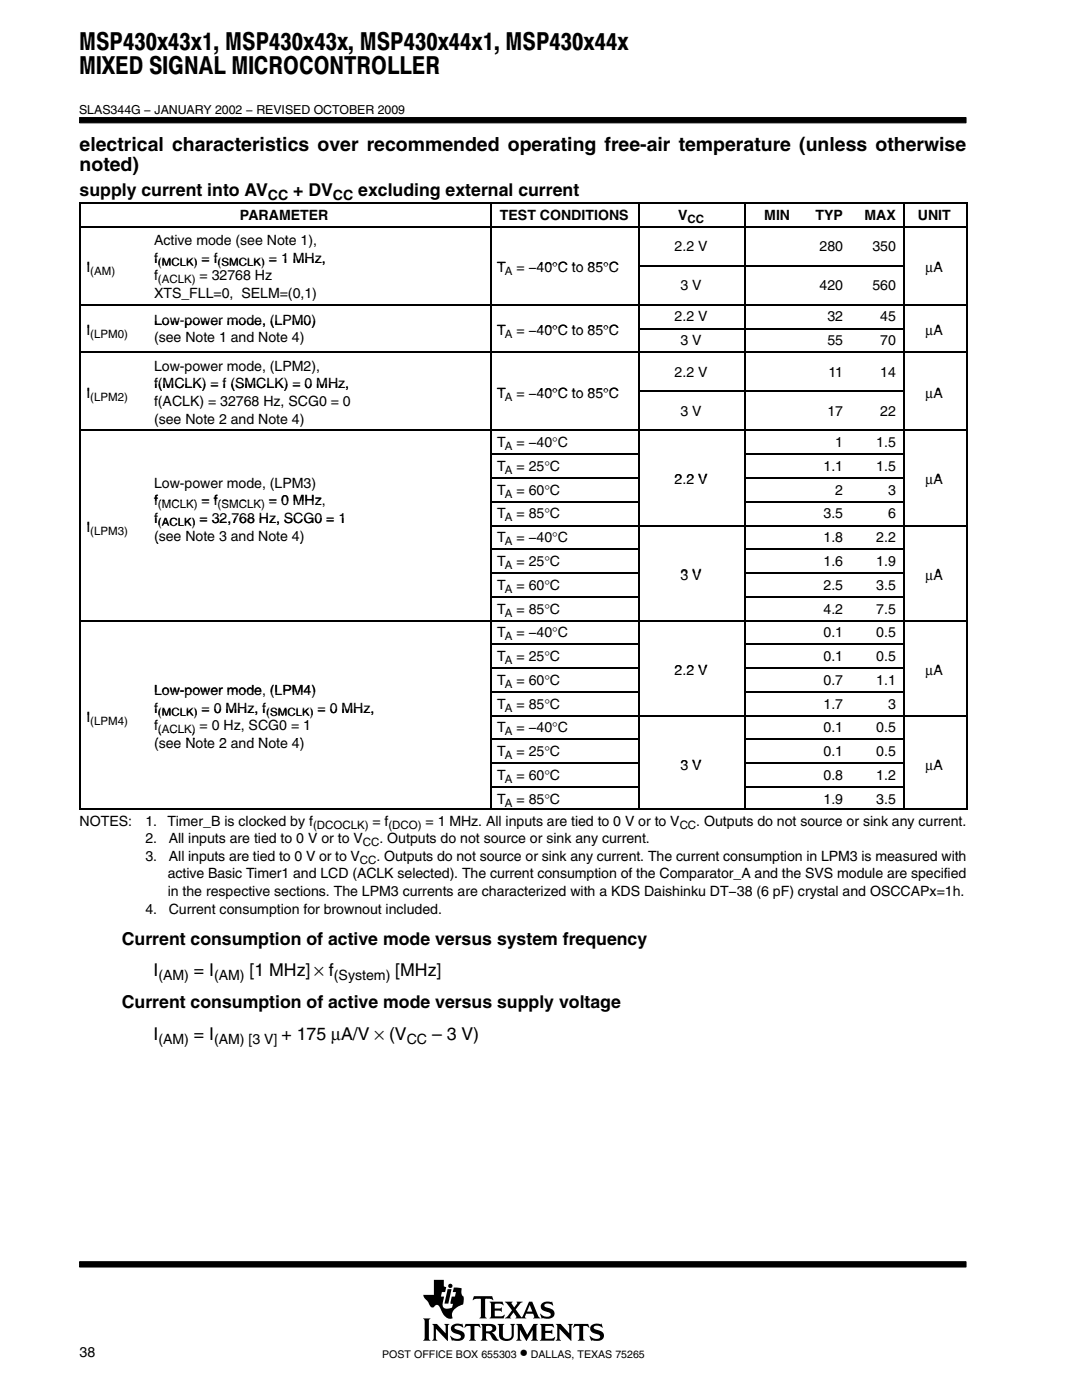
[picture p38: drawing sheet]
<svg xmlns="http://www.w3.org/2000/svg" width="216mm" height="279mm" viewBox="0 0 216 279" stroke-linecap="round" stroke-linejoin="round" font-family="sans-serif">
<defs><g id="words">
<g font-size="4.9">
<text x="15.8" y="9.9">MSP430x43x1, MSP430x43x, MSP430x44x1, MSP430x44x</text>
<text x="15.8" y="14.8">MIXED SIGNAL MICROCONTROLLER</text>
</g>
<g font-size="3.9">
<text x="15.9" y="30.2">electrical characteristics over recommended operating free-air temperature (unless otherwise</text>
<text x="15.9" y="34.1">noted)</text>
</g>
<g font-size="3.5">
<text x="15.9" y="39.1">supply current into AV</text>
<text x="58.5" y="39.1">+ DV</text>
<text x="71.5" y="39.1">excluding external current</text>
<text x="24.3" y="188.5">Current consumption of active mode versus system frequency</text>
<text x="30.6" y="194.9">I</text>
<text x="38.7" y="194.9">= I</text>
<text x="49.8" y="194.9">[1 MHz] × f</text>
<text x="78.9" y="194.9">[MHz]</text>
<text x="24.3" y="201.2">Current consumption of active mode versus supply voltage</text>
<text x="30.6" y="207.5">I</text>
<text x="38.7" y="207.5">= I</text>
<text x="56.2" y="207.5">+ 175 µA/V × (V</text>
<text x="86.2" y="207.5">– 3 V)</text>
<text x="103.7" y="271">•</text>
</g>
<g font-size="2.8">
<text x="53.4" y="39.8">CC</text>
<text x="66.4" y="39.8">CC</text>
<text x="47.9" y="43.8">PARAMETER</text>
<text x="99.7" y="43.8">TEST CONDITIONS</text>
<text x="135.3" y="43.8">V</text>
<text x="152.5" y="43.8">MIN</text>
<text x="162.7" y="43.8">TYP</text>
<text x="172.5" y="43.8">MAX</text>
<text x="183.1" y="43.8">UNIT</text>
<text x="30.7" y="48.9">Active mode (see Note 1),</text>
<text x="30.7" y="52.4">f</text>
<text x="40.2" y="52.4">= f</text>
<text x="53.7" y="52.4">= 1 MHz,</text>
<text x="134.6" y="50.1">2.2 V</text>
<text x="163.5" y="50.1">280</text>
<text x="174.1" y="50.1">350</text>
<text x="17.2" y="54.3">I</text>
<text x="30.7" y="55.9">f</text>
<text x="30.7" y="59.4">XTS_FLL=0, SELM=(0,1)</text>
<text x="39.8" y="55.9">= 32768 Hz</text>
<text x="99.2" y="54.3">T</text>
<text x="103.1" y="54.3">= −40°C to 85°C</text>
<text x="107.1" y="54.3">40°C to 85°C</text>
<text x="135.8" y="57.9">3 V</text>
<text x="163.5" y="57.9">420</text>
<text x="174.1" y="57.9">560</text>
<text x="184.7" y="54.3">µA</text>
<text x="186.3" y="54.3">A</text>
<text x="30.7" y="64.8">Low-power mode, (LPM0)</text>
<text x="30.7" y="64.8">Low power mode, (LPM0)</text>
<text x="134.6" y="64.2">2.2 V</text>
<text x="165.1" y="64.2">32</text>
<text x="175.6" y="64.2">45</text>
<text x="17.2" y="66.9">I</text>
<text x="30.7" y="68.3">(see Note 1 and Note 4)</text>
<text x="99.2" y="66.9">T</text>
<text x="103.1" y="66.9">= −40°C to 85°C</text>
<text x="107.1" y="66.9">40°C to 85°C</text>
<text x="135.8" y="68.9">3 V</text>
<text x="165.1" y="68.9">55</text>
<text x="175.6" y="68.9">70</text>
<text x="184.7" y="66.9">µA</text>
<text x="186.3" y="66.9">A</text>
<text x="30.7" y="74">Low-power mode, (LPM2),</text>
<text x="30.7" y="77.5">f(MCLK) = f (SMCLK) = 0 MHz,</text>
<text x="134.6" y="75.2">2.2 V</text>
<text x="165.3" y="75.2">11</text>
<text x="175.6" y="75.2">14</text>
<text x="17.2" y="79.4">I</text>
<text x="30.7" y="81">f(ACLK) = 32768 Hz, SCG0 = 0</text>
<text x="99.2" y="79.4">T</text>
<text x="103.1" y="79.4">= −40°C to 85°C</text>
<text x="107.1" y="79.4">40°C to 85°C</text>
<text x="135.8" y="83">3 V</text>
<text x="165.1" y="83">17</text>
<text x="175.6" y="83">22</text>
<text x="184.7" y="79.4">µA</text>
<text x="186.3" y="79.4">A</text>
<text x="30.7" y="84.5">(see Note 2 and Note 4)</text>
<text x="99.2" y="89.2">T</text>
<text x="103.1" y="89.2">= −40°C</text>
<text x="166.7" y="89.2">1</text>
<text x="174.9" y="89.2">1.5</text>
<text x="99.2" y="94">T</text>
<text x="103.1" y="94">= 25°C</text>
<text x="164.3" y="94">1.1</text>
<text x="174.9" y="94">1.5</text>
<text x="30.7" y="97.4">Low-power mode, (LPM3)</text>
<text x="30.7" y="100.9">f</text>
<text x="40.2" y="100.9">= f</text>
<text x="53.7" y="100.9">= 0 MHz,</text>
<text x="53.7" y="100.9">= 0 MHz</text>
<text x="99.2" y="98.7">T</text>
<text x="103.1" y="98.7">= 60°C</text>
<text x="134.6" y="96.7">2 2 V</text>
<text x="134.6" y="96.7">2.2 V</text>
<text x="166.7" y="98.7">2</text>
<text x="177.2" y="98.7">3</text>
<text x="184.7" y="96.7">µA</text>
<text x="186.3" y="96.7">A</text>
<text x="17.2" y="106.2">I</text>
<text x="30.7" y="104.4">f</text>
<text x="30.7" y="107.9">(see Note 3 and Note 4)</text>
<text x="30.7" y="107.9">(</text>
<text x="39.8" y="104.4">= 32,768 Hz, SCG0 = 1</text>
<text x="99.2" y="103.5">T</text>
<text x="103.1" y="103.5">= 85°C</text>
<text x="164.3" y="103.5">3.5</text>
<text x="177.2" y="103.5">6</text>
<text x="99.2" y="112.9">T</text>
<text x="99.2" y="108.2">T</text>
<text x="103.1" y="108.2">= −40°C</text>
<text x="103.1" y="112.9">= 25°C</text>
<text x="164.3" y="108.2">1.8</text>
<text x="164.3" y="112.9">1.6</text>
<text x="174.9" y="108.2">2.2</text>
<text x="174.9" y="112.9">1.9</text>
<text x="99.2" y="117.7">T</text>
<text x="103.1" y="117.7">= 60°C</text>
<text x="135.8" y="115.6">3 V</text>
<text x="164.3" y="117.7">2.5</text>
<text x="174.9" y="117.7">3.5</text>
<text x="184.7" y="115.7">µA</text>
<text x="186.3" y="115.6">A</text>
<text x="99.2" y="122.4">T</text>
<text x="103.1" y="122.4">= 85°C</text>
<text x="164.3" y="122.4">4.2</text>
<text x="174.9" y="122.4">7.5</text>
<text x="99.2" y="127.2">T</text>
<text x="99.2" y="131.9">T</text>
<text x="103.1" y="127.2">= −40°C</text>
<text x="103.1" y="131.9">= 25°C</text>
<text x="164.3" y="127.2">0.1</text>
<text x="164.3" y="131.9">0.1</text>
<text x="174.9" y="127.2">0.5</text>
<text x="174.9" y="131.9">0.5</text>
<text x="99.2" y="136.7">T</text>
<text x="103.1" y="136.7">= 60°C</text>
<text x="134.6" y="134.6">2 2 V</text>
<text x="134.6" y="134.6">2.2 V</text>
<text x="164.3" y="136.7">0.7</text>
<text x="174.9" y="136.7">1.1</text>
<text x="184.7" y="134.6">µA</text>
<text x="186.3" y="134.6">A</text>
<text x="30.7" y="138.7">Low-power mode (LPM4)</text>
<text x="30.7" y="138.7">Low-power mode, (LPM4)</text>
<text x="30.7" y="142.2">f</text>
<text x="40.2" y="142.2">= 0 MHz, f</text>
<text x="63.4" y="142.2">= 0 MHz,</text>
<text x="99.2" y="141.4">T</text>
<text x="103.1" y="141.4">= 85°C</text>
<text x="164.3" y="141.4">1.7</text>
<text x="177.2" y="141.4">3</text>
<text x="17.2" y="144.1">I</text>
<text x="30.7" y="145.7">f</text>
<text x="30.7" y="149.2">(</text>
<text x="30.7" y="149.2">(see Note 2 and Note 4)</text>
<text x="37" y="149.2">N t</text>
<text x="39.8" y="145.7">= 0 Hz, SCG0 = 1</text>
<text x="43.7" y="149.2">2</text>
<text x="49.2" y="149.2">d N t</text>
<text x="58.2" y="149.2">4)</text>
<text x="99.2" y="146.2">T</text>
<text x="103.1" y="146.2">= −40°C</text>
<text x="164.3" y="146.2">0.1</text>
<text x="174.9" y="146.2">0.5</text>
<text x="99.2" y="155.6">T</text>
<text x="99.2" y="150.9">T</text>
<text x="103.1" y="150.9">= 25°C</text>
<text x="103.1" y="155.6">= 60°C</text>
<text x="135.8" y="153.6">3 V</text>
<text x="164.3" y="150.9">0.1</text>
<text x="164.3" y="155.6">0.8</text>
<text x="174.9" y="150.9">0.5</text>
<text x="174.9" y="155.6">1.2</text>
<text x="184.7" y="153.6">µA</text>
<text x="186.3" y="153.6">A</text>
<text x="99.2" y="160.4">T</text>
<text x="103.1" y="160.4">= 85°C</text>
<text x="164.3" y="160.4">1.9</text>
<text x="174.9" y="160.4">3.5</text>
<text x="15.9" y="164.8">NOTES:</text>
<text x="29" y="164.8">1.</text>
<text x="33.4" y="164.8">Timer_B is clocked by f</text>
<text x="74.3" y="164.8">= f</text>
<text x="84.9" y="164.8">= 1 MHz. All inputs are tied to 0 V or to V</text>
<text x="138.9" y="164.8">. Outputs do not source or sink any current.</text>
<text x="29" y="168.3">2.</text>
<text x="29" y="171.8">3.</text>
<text x="33.7" y="168.3">All inputs are tied to 0 V or to V</text>
<text x="33.7" y="171.8">All inputs are tied to 0 V or to V</text>
<text x="75.1" y="171.8">. Outputs do not source or sink any current. The current consumption in LPM3 is measured with</text>
<text x="75.7" y="168.3">. Outputs do not source or sink any current.</text>
<text x="33.5" y="175.3">active Basic Timer1 and LCD (ACLK selected). The current consumption of the Comparator_A and the SVS module are specified</text>
<text x="33.5" y="178.8">in the respective sections. The LPM3 currents are characterized with a KDS Daishinku DT−38 (6 pF) crystal and OSCCAPx=1h.</text>
<text x="29" y="182.4">4.</text>
<text x="33.7" y="182.4">Current consumption for brownout included.</text>
<text x="31.6" y="195.6">(AM)</text>
<text x="42.7" y="195.6">(AM)</text>
<text x="66.6" y="195.6">(System)</text>
<text x="31.6" y="208.3">(AM)</text>
<text x="42.7" y="208.3">(AM) [3 V]</text>
<text x="81.2" y="208.3">CC</text>
<text x="15.9" y="270.8">38</text>
</g>
<text font-size="2.5" x="15.8" y="22.7">SLAS344G − JANUARY 2002 − REVISED OCTOBER 2009</text>
<g font-size="2.3">
<text x="137.2" y="44.4">CC</text>
<text x="31.5" y="53">(MCLK)</text>
<text x="43.4" y="53">(SMCLK)</text>
<text x="18" y="54.9">(AM)</text>
<text x="31.5" y="56.5">(ACLK)</text>
<text x="100.8" y="54.9">A</text>
<text x="18" y="67.5">(LPM0)</text>
<text x="100.8" y="67.5">A</text>
<text x="18" y="80">(LPM2)</text>
<text x="100.8" y="80">A</text>
<text x="100.8" y="89.8">A</text>
<text x="100.8" y="94.6">A</text>
<text x="31.5" y="101.5">(MCLK)</text>
<text x="43.4" y="101.5">(SMCLK)</text>
<text x="100.8" y="99.3">A</text>
<text x="18" y="106.8">(LPM3)</text>
<text x="31.5" y="105">(ACLK)</text>
<text x="100.8" y="104.1">A</text>
<text x="100.8" y="108.8">A</text>
<text x="100.8" y="113.5">A</text>
<text x="100.8" y="118.3">A</text>
<text x="100.8" y="123">A</text>
<text x="100.8" y="127.8">A</text>
<text x="100.8" y="132.5">A</text>
<text x="100.8" y="137.3">A</text>
<text x="31.5" y="142.8">(MCLK)</text>
<text x="53.1" y="142.8">(SMCLK)</text>
<text x="100.8" y="142">A</text>
<text x="18" y="144.7">(LPM4)</text>
<text x="31.5" y="146.3">(ACLK)</text>
<text x="100.8" y="146.8">A</text>
<text x="100.8" y="151.5">A</text>
<text x="100.8" y="156.2">A</text>
<text x="100.8" y="161">A</text>
<text x="62.5" y="165.4">(DCOCLK)</text>
<text x="77.5" y="165.4">(DCO)</text>
<text x="135.6" y="165.4">CC</text>
<text x="71.8" y="172.4">CC</text>
<text x="72.4" y="168.9">CC</text>
</g>
<g font-size="2.1">
<text x="76.3" y="271">POST OFFICE BOX 655303</text>
<text x="105.9" y="271">DALLAS, TEXAS 75265</text>
</g>
</g></defs>
<g fill="#000" stroke="#000" stroke-width=".2">
<path d="M15.9 23.5h176.9v1h-176.9z" fill-rule="evenodd"/>
<path d="M15.9 251.8h176.9v1.1h-176.9z" fill-rule="evenodd"/>
</g>
<g fill="#000">
<path d="M89.3 257.3h.8l-.6 2.9h-.8z"/>
<path d="M84.4 263.1h1.5l-.3 .4v3.7l.3 .4h-1.5l.3-.6v-3.4z" fill-rule="evenodd"/>
<path d="M86.2 264.2h1l1.7 1.9v-1.5l-.3-.4h1.1l-.3 .4v3l-2.4-2.4v2l.3 .4h-1.1l.3-.6v-2.3z" fill-rule="evenodd"/>
<path d="M86.6 255.4h2v1.3l.4 .2-.2 1h-.6l-.2 .9h.6l-.2 1.1a1.11 1.11 0 0 0 .3 1.2l.6 .1 .9-.3 .2-.7-.5-.1 .2-1.3h.7l.2-.9h-.7l.3-1 1.5 .2v1l.1 .4 .3 .3v.9a.54 .54 0 0 1-.4 .7l-.4 .2a2.35 2.35 0 0 0-1.5 1.6v.4a.29 .29 0 0 1 .1 .3 .29 .29 0 0 1-.2 .3h-.1a2.21 2.21 0 0 1-2-1.9l-.1-.1a.68 .68 0 0 0-.5-.7 .68 .68 0 0 0-.8 .4 .88 .88 0 0 1-1.1-.9l-.8-.9-.2-.7h2.1z" fill-rule="evenodd"/>
<path d="M90.2 264.5a2.17 2.17 0 0 1 1.9-.2l.1-.1 .3 .8-.8-.4h-.7a.36 .36 0 0 0-.3 .4 .36 .36 0 0 0 .4 .3l.3 .1a1.19 1.19 0 0 1 1.3 1.5l-.1 .1a1.23 1.23 0 0 1-1.1 .6l-1.1-.1-.2 .1-.4-1h.1a1.37 1.37 0 0 0 2.1 .3 .6 .6 0 0 0-.8-.7 1.08 1.08 0 0 1-1-.5 1.08 1.08 0 0 1 0-1.1z" fill-rule="evenodd"/>
<path d="M92.9 264.2h2.8l.2 .8-.5-.4h-.6l-.1 .2v2.4l.3 .4h-1.4l.2-.3 .1-.3v-2.3l-.7-.1-.6 .4z" fill-rule="evenodd"/>
<path d="M94.6 258.7h3.6l.2 .8-.7-.3-.9 .1v3.4l.3 .4h-1.4l.3-.4v-3.4l-1-.1-.7 .3z" fill-rule="evenodd"/>
<path d="M95.9 264.2h2.1a.85 .85 0 0 1 1 .8 .85 .85 0 0 1-.9 .9l.4 .3 .7 1 .4 .2-.2 .1a1.11 1.11 0 0 1-1.4-.9l-.3-.4-.7-.1v1l.3 .5h-1.4l.3-.6v-2.3z" fill-rule="evenodd"/>
<path d="M97.7 259.8h2.6l.2 .7-.7-.3-1.1 .1v.8h1.1l.3-.2v.9l-.3-.2h-1.1v1l.1 .1h1.3l.5-.3h.1l-.2 .7h-2.8l.3-.5v-2.3z" fill-rule="evenodd"/>
<path d="M99.3 264.2h1.3l-.3 .4 .1 2.2 .2 .3 .8 .1a.73 .73 0 0 0 .7-.8v-1.8l-.3-.4h1l-.3 .4v1.9a1.56 1.56 0 0 1-1.3 1.2 1.56 1.56 0 0 1-1.5-.7l-.1-2.4z" fill-rule="evenodd"/>
<path d="M103 264.2h1.1l1.1 2.2 1.2-2.2h.9l-.3 .4v2.6l.4 .4h-1.4l.3-.4v-1.8l-1.3 2.2-1.3-2.2v1.7l.4 .5h-1.1l.3-.6v-2.3z" fill-rule="evenodd"/>
<path d="M100.7 259.8h1.6l-.2 .4 .5 .7 .6-.8-.1-.3h1.2l-.5 .3-.9 1.2 1 1.5a.22 .22 0 0 0 .3 .1 .22 .22 0 0 0 .1-.3l1.3-2.8h.6l1.2 2.9 .4 .4-1.4-.1a.24 .24 0 0 0 .2-.1 .24 .24 0 0 0 0-.3l-.2-.4h-1.4l-.3 .6 .3 .3h-2.2l.2-.3-.5-.9-.7 .9 .2 .3h-1.3l.5-.4 1-1.2z" fill-rule="evenodd"/>
<path d="M108.1 260.2l.1-.1a1.88 1.88 0 0 1 1.4-.3l.4 .1 .2-.2 .2 .8-1.1-.4a.44 .44 0 0 0-.7 .4 .44 .44 0 0 0 .6 .5 1.34 1.34 0 0 1 1.4 1.3 1.13 1.13 0 0 1-1.1 .9h-.8a.37 .37 0 0 0-.6 0l-.3-1h.1l.6 .5 .8 .1a.47 .47 0 0 0 .6-.5 .47 .47 0 0 0-.5-.4l-.2-.1a1.11 1.11 0 0 1-1.2-1.5z" fill-rule="evenodd"/>
<path d="M107.7 264.2h2.6l.2 .8-.6-.4-1.1 .1v.9h1l.4-.3v1l-.3-.3h-1.1v1.1h1.4l.5-.3-.2 .8h-2.8l.3-.6v-2.3z" fill-rule="evenodd"/>
<path d="M110.9 264.2h1l1.7 1.9v-1.5l-.3-.4h1l-.3 .4v3l-2.4-2.4v2l.3 .4h-1l.3-.4v-2.6z" fill-rule="evenodd"/>
<path d="M114.6 264.2h2.8l.2 .8-.5-.4h-.6l-.1 .2v2.4l.3 .4h-1.4l.3-.4v-2.4l-.1-.2h-.6l-.6 .4z" fill-rule="evenodd"/>
<path d="M118 264.5a2.12 2.12 0 0 1 1.9-.2l.1-.1 .3 .8-.8-.4h-.7a.35 .35 0 0 0-.3 .3 .35 .35 0 0 0 .2 .4l.5 .1a1.16 1.16 0 0 1 1.2 1.6 1.23 1.23 0 0 1-1.1 .6l-1.1-.1-.2 .1-.4-1 .9 .5 .7 .1a.47 .47 0 0 0 .6-.4 .47 .47 0 0 0-.6-.5 1.28 1.28 0 0 1-1.4-1.4z" fill-rule="evenodd"/>
<circle cx="89.9" cy="256.6" r=".43"/>
</g>
<g fill="#fff">
<path d="M105.7 260.4l.5 1.4h-1z"/>
<path d="M97 264.7l.6-.1a.56 .56 0 0 1 .7 .5 .56 .56 0 0 1-.7 .6h-.6z" fill-rule="evenodd"/>
</g>
<g fill="none" stroke="#000" stroke-width=".32">
<path d="M15.9 40.5h177.3M15.9 45.2h177.3M16 40.3v121.3M98 40.3v121.3M127.4 53h52.8M127.6 40.3v121.3M148.7 40.3v121.3M180.3 40.3v121.3M193 40.3v121.3M15.9 60.8h177.3M15.9 70.3h177.3M127.4 65.6h52.8"/>
<path d="M127.4 78.1h52.8M15.9 85.9h177.3M97.9 90.7h29.5M97.9 95.4h29.5M148.5 90.7h31.7M148.5 95.4h31.7M97.9 100.1h29.5M97.9 104.9h95.3M97.9 109.6h29.5M97.9 114.4h29.5M97.9 119.1h29.5M148.5 100.1h31.7"/>
<path d="M148.5 109.6h31.7M148.5 114.4h31.7M148.5 119.1h31.7M15.9 123.9h177.3M97.9 128.6h29.5M97.9 133.3h29.5M97.9 138.1h29.5M148.5 128.6h31.7M148.5 133.3h31.7M148.5 138.1h31.7M97.9 142.8h95.3M97.9 147.6h29.5"/>
<path d="M97.9 152.3h29.5M97.9 157.1h29.5M148.5 147.6h31.7M148.5 152.3h31.7M148.5 157.1h31.7M15.9 161.4h177.3"/>
</g>
<use href="#words"/>
</svg>
